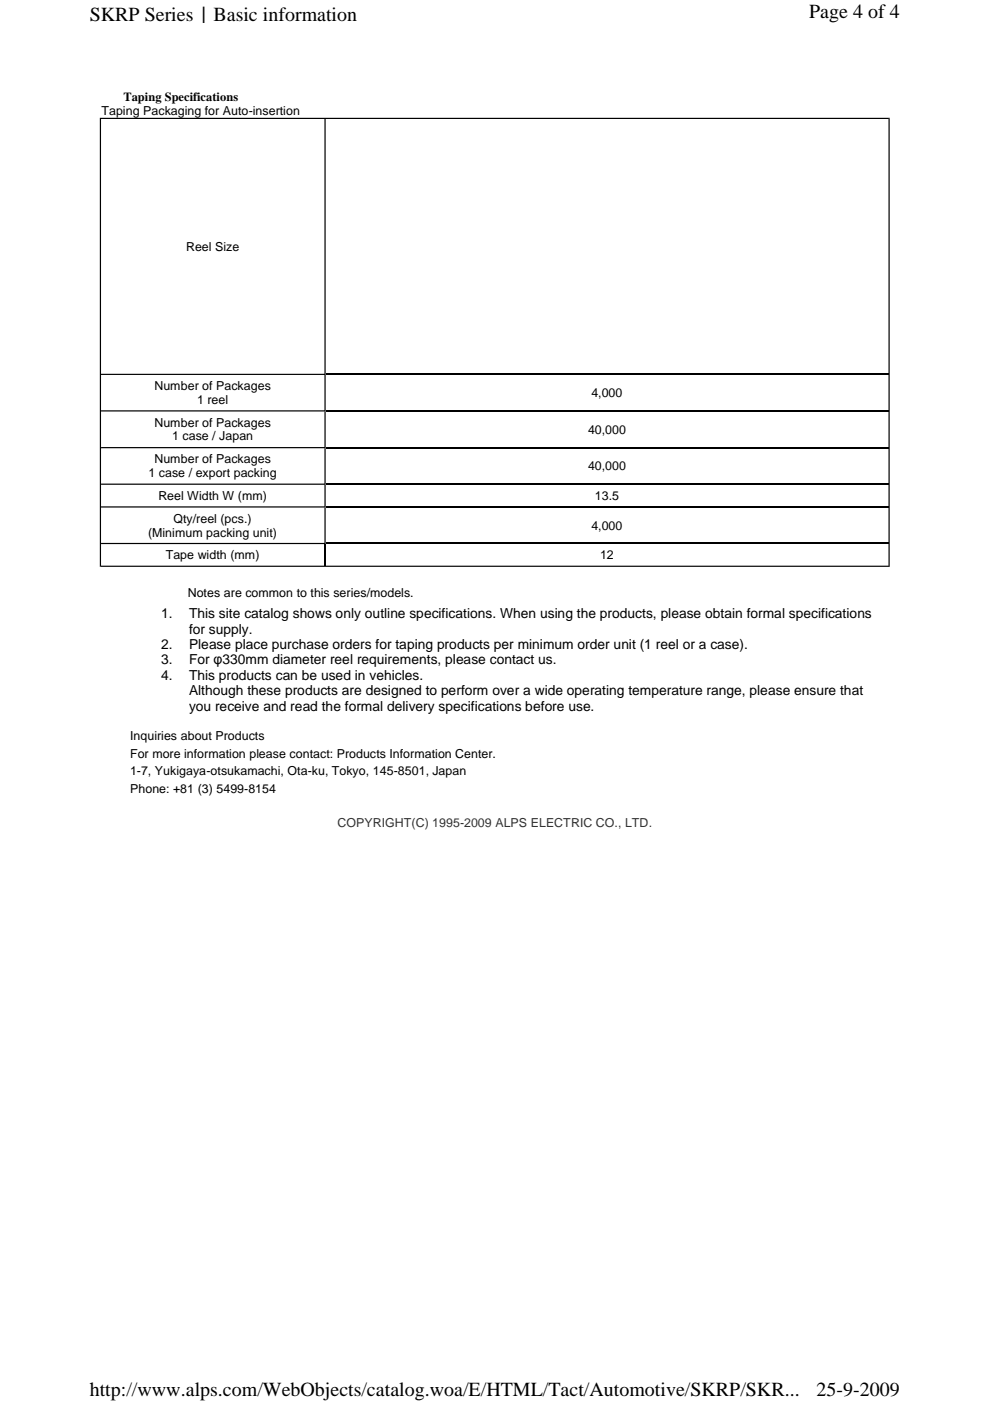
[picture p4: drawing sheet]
<svg xmlns="http://www.w3.org/2000/svg" width="210mm" height="297mm" viewBox="0 0 210 297" stroke-linecap="round" stroke-linejoin="round" font-family="sans-serif">
<defs><g id="words">
<g font-size="4.2">
<text x="19" y="4.5">SKRP Series｜Basic information</text>
<text x="171.6" y="3.8">Page 4 of 4</text>
<text x="19" y="296">http://www.alps.com/WebObjects/catalog.woa/E/HTML/Tact/Automotive/SKRP/SKR...</text>
<text x="173.1" y="296">25-9-2009</text>
</g>
<g font-size="2.9">
<text x="34.2" y="131.1">1.</text>
<text x="40.1" y="131.1">This site catalog shows only outline specifications. When using the products, please obtain formal specifications</text>
<text x="34.2" y="137.6">2.</text>
<text x="40.1" y="134.3">for supply.</text>
<text x="40.1" y="137.6">Please place purchase orders for taping products per minimum order unit (1 reel or a case).</text>
<text x="34.2" y="140.9">3.</text>
<text x="40.1" y="140.9">For φ330mm diameter reel requirements, please contact us.</text>
<text x="34.2" y="144.1">4.</text>
<text x="40.1" y="147.4">Although these products are designed to perform over a wide operating temperature range, please ensure that</text>
<text x="40.1" y="144.1">This products can be used in vehicles.</text>
<text x="40.1" y="150.7">you receive and read the formal delivery specifications before use.</text>
</g>
<g font-size="2.6">
<text x="26.2" y="21.4">Taping Specifications</text>
<text x="21.5" y="24.4">Taping Packaging for Auto-insertion</text>
<text x="39.5" y="53.1">Reel Size</text>
<text x="32.8" y="82.7">Number of Packages</text>
<text x="41.8" y="85.6">1 reel</text>
<text x="125.4" y="84.2">4,000</text>
<text x="32.8" y="90.5">Number of Packages</text>
<text x="36.5" y="93.4">1 case / Japan</text>
<text x="124.7" y="91.9">40,000</text>
<text x="31.5" y="101.2">1 case / export packing</text>
<text x="32.8" y="98.2">Number of Packages</text>
<text x="124.7" y="99.7">40,000</text>
<text x="33.6" y="106">Reel Width W (mm)</text>
<text x="126.2" y="106">13.5</text>
<text x="31.4" y="113.7">(Minimum packing unit)</text>
<text x="36.8" y="110.8">Qty/reel (pcs.)</text>
<text x="125.4" y="112.3">4,000</text>
<text x="35.2" y="118.6">Tape width (mm)</text>
<text x="127.3" y="118.6">12</text>
<text x="39.8" y="126.5">Notes are common to this series/models.</text>
<text x="27.6" y="157">Inquiries about Products</text>
<text x="27.6" y="160.7">For more information please contact: Products Information Center.</text>
<text x="27.6" y="164.4">1-7, Yukigaya-otsukamachi, Ota-ku, Tokyo, 145-8501, Japan</text>
<text x="27.6" y="168.1">Phone: +81 (3) 5499-8154</text>
</g>
<text font-size="2.6" fill="#333" x="71.5" y="175.3">COPYRIGHT(C) 1995-2009 ALPS ELECTRIC CO., LTD.</text>
</g></defs>
<g fill="#000">
<path d="M68.8 25.2h.2v54.3h-47.6v-.3h47.4z" fill-rule="evenodd"/>
<path d="M21.2 120.2l.2-.3h167v-94.7l.2-.2v95.2z" fill-rule="evenodd"/>
<path d="M21.4 87h47.4v-7.5h.2v7.7h-47.6z" fill-rule="evenodd"/>
<path d="M21.4 94.8h47.4v-7.6h.2v7.8h-47.6z" fill-rule="evenodd"/>
<path d="M21.4 102.5h47.4v-7.5h.2v7.8h-47.6z" fill-rule="evenodd"/>
<path d="M21.2 25h167.4l-.2 .2h-167v94.7l-.2 .3z" fill-rule="evenodd"/>
<path d="M21.4 107.4h47.4v-4.6h.2v4.8h-47.6z" fill-rule="evenodd"/>
<path d="M21.4 115.1h47.4v-7.5h.2v7.8h-47.6z" fill-rule="evenodd"/>
</g>
<path d="M69 79.4h119.4M69 87.1h119.4M69 94.9h119.4M68.9 115.4v4.5M69 102.7h119.4M69 107.5h119.4M69 115.2h119.4" fill="none" stroke="#000" stroke-width=".25"/>
<g fill="#fff">
<path d="M19 0h171.8v4.7h-171.8z" fill-rule="evenodd"/>
<path d="M19 292.2h171.8v4.7h-171.8z" fill-rule="evenodd"/>
</g>
<use href="#words"/>
</svg>
